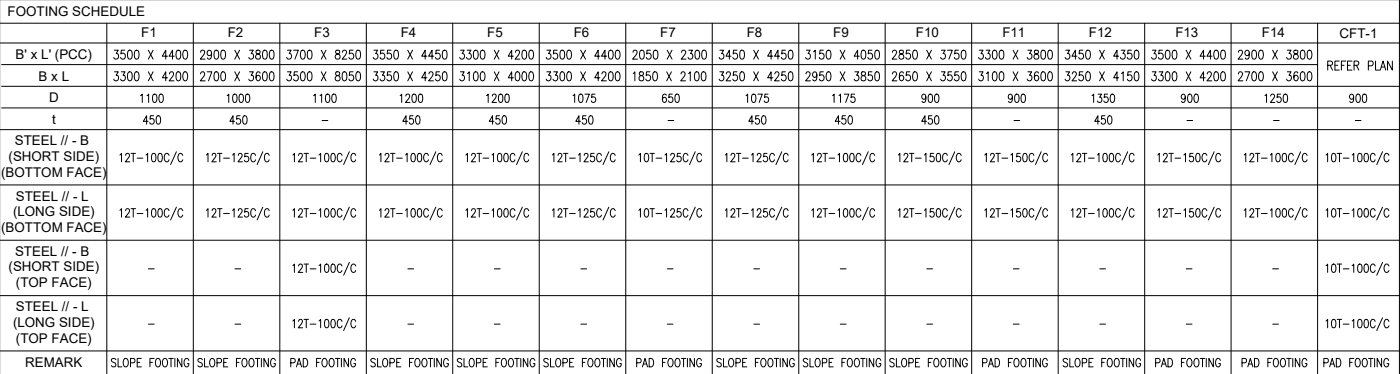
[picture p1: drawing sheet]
<svg xmlns="http://www.w3.org/2000/svg" width="585mm" height="156mm" viewBox="0 0 585 156" stroke-linecap="round" stroke-linejoin="round" font-family="sans-serif">
<defs><g id="words">
<g font-size="7.5">
<text x="46.3" y="35">3300 X 4200</text>
<text x="82.7" y="35">2700 X 3600</text>
<text x="118.6" y="35">3500 X 8050</text>
<text x="154.6" y="35">3350 X 4250</text>
<text x="191" y="35">3100 X 4000</text>
<text x="226.9" y="35">3300 X 4200</text>
<text x="263.3" y="35">1850 X 2100</text>
<text x="299.3" y="35">3250 X 4250</text>
<text x="335.6" y="35">2950 X 3850</text>
<text x="371.6" y="35">2650 X 3550</text>
<text x="407.9" y="35">3100 X 3600</text>
<text x="443.9" y="35">3250 X 4150</text>
<text x="479.9" y="35">3300 X 4200</text>
<text x="516.2" y="35">2700 X 3600</text>
<text x="553.6" y="30.4">REFER PLAN</text>
</g>
<g font-size="7.1">
<text x="46.3" y="25.9">3500 X 4400</text>
<text x="82.7" y="25.9">2900 X 3800</text>
<text x="118.6" y="25.9">3700 X 8250</text>
<text x="154.6" y="25.9">3550 X 4450</text>
<text x="191" y="25.9">3300 X 4200</text>
<text x="226.9" y="25.9">3500 X 4400</text>
<text x="263.3" y="25.9">2050 X 2300</text>
<text x="299.3" y="25.9">3450 X 4450</text>
<text x="335.6" y="25.9">3150 X 4050</text>
<text x="371.6" y="25.9">2850 X 3750</text>
<text x="407.9" y="25.9">3300 X 3800</text>
<text x="443.9" y="25.9">3450 X 4350</text>
<text x="479.9" y="25.9">3500 X 4400</text>
<text x="516.2" y="25.9">2900 X 3800</text>
<text x="58.7" y="53">450</text>
<text x="95" y="53">450</text>
<text x="167" y="53">450</text>
<text x="203.3" y="53">450</text>
<text x="239.3" y="53">450</text>
<text x="311.6" y="53">450</text>
<text x="347.9" y="53">450</text>
<text x="383.9" y="53">450</text>
<text x="456.2" y="53">450</text>
<text x="45.3" y="154.3">SLOPE FOOTING</text>
<text x="81.6" y="154.3">SLOPE FOOTING</text>
<text x="120.4" y="154.3">PAD FOOTING</text>
<text x="153.6" y="154.3">SLOPE FOOTING</text>
<text x="189.9" y="154.3">SLOPE FOOTING</text>
<text x="225.9" y="154.3">SLOPE FOOTING</text>
<text x="264.7" y="154.3">PAD FOOTING</text>
<text x="298.2" y="154.3">SLOPE FOOTING</text>
<text x="334.5" y="154.3">SLOPE FOOTING</text>
<text x="370.5" y="154.3">SLOPE FOOTING</text>
<text x="409.3" y="154.3">PAD FOOTING</text>
<text x="443.2" y="154.3">SLOPE FOOTING</text>
<text x="481.6" y="154.3">PAD FOOTING</text>
<text x="518" y="154.3">PAD FOOTING</text>
<text x="552.2" y="154.3">PAD FOOTING</text>
</g>
<g font-size="6.6">
<text x="57.6" y="43.8">1100</text>
<text x="93.6" y="43.8">1000</text>
<text x="129.9" y="43.8">1100</text>
<text x="165.9" y="43.8">1200</text>
<text x="202.2" y="43.8">1200</text>
<text x="238.2" y="43.8">1075</text>
<text x="275.6" y="43.8">650</text>
<text x="310.5" y="43.8">1075</text>
<text x="346.9" y="43.8">1175</text>
<text x="383.9" y="43.8">900</text>
<text x="420.3" y="43.8">900</text>
<text x="455.2" y="43.8">1350</text>
<text x="492.2" y="43.8">900</text>
<text x="527.5" y="43.8">1250</text>
<text x="562.8" y="43.8">900</text>
</g>
<g font-size="5.6">
<text x="3.2" y="6.7">FOOTING SCHEDULE</text>
<text x="59" y="15.6">F1</text>
<text x="95.2" y="15.6">F2</text>
<text x="131.3" y="15.6">F3</text>
<text x="167.5" y="15.6">F4</text>
<text x="203.6" y="15.6">F5</text>
<text x="239.8" y="15.6">F6</text>
<text x="275.9" y="15.6">F7</text>
<text x="312.1" y="15.6">F8</text>
<text x="348.2" y="15.6">F9</text>
<text x="382.8" y="15.6">F10</text>
<text x="418.9" y="15.6">F11</text>
<text x="455.1" y="15.6">F12</text>
<text x="491.2" y="15.6">F13</text>
<text x="527.4" y="15.6">F14</text>
<text x="559.8" y="15.9">CFT-1</text>
<text x="6.5" y="24.5">B' x L' (PCC)</text>
<text x="16.1" y="33.6">B x L</text>
<text x="20.5" y="42.6">D</text>
<text x="21.7" y="51.7">t</text>
<text x="6.2" y="60.7">STEEL // - B</text>
<text x="3.6" y="67.1">(SHORT SIDE)</text>
<text x=".5" y="73.6">(BOTTOM FACE)</text>
<text x="6.6" y="83.8">STEEL // - L</text>
<text x="5.4" y="90.2">(LONG SIDE)</text>
<text x=".5" y="96.8">(BOTTOM FACE)</text>
<text x="6.3" y="106.9">STEEL // - B</text>
<text x="3.6" y="113.3">(SHORT SIDE)</text>
<text x="6.7" y="119.8">(TOP FACE)</text>
<text x="6.6" y="130">STEEL // - L</text>
<text x="5.4" y="136.3">(LONG SIDE)</text>
<text x="6.7" y="142.9">(TOP FACE)</text>
<text x="10.6" y="153">REMARK</text>
</g>
<g font-size="2.6">
<text x="133.5" y="51.6">-</text>
<text x="278.1" y="51.6">-</text>
<text x="422.4" y="51.6">-</text>
<text x="494.7" y="51.6">-</text>
<text x="531" y="51.6">-</text>
<text x="565.3" y="51.6">-</text>
<text x="60.8" y="113.3">-</text>
<text x="97.1" y="113.3">-</text>
<text x="169.1" y="113.3">-</text>
<text x="205.4" y="113.3">-</text>
<text x="241.4" y="113.3">-</text>
<text x="277.7" y="113.3">-</text>
<text x="313.7" y="113.3">-</text>
<text x="350.1" y="113.3">-</text>
<text x="386" y="113.3">-</text>
<text x="422.4" y="113.3">-</text>
<text x="458.4" y="113.3">-</text>
<text x="494.3" y="113.3">-</text>
<text x="530.7" y="113.3">-</text>
<text x="60.8" y="136.6">-</text>
<text x="97.1" y="136.6">-</text>
<text x="169.1" y="136.6">-</text>
<text x="205.4" y="136.6">-</text>
<text x="241.4" y="136.6">-</text>
<text x="277.7" y="136.6">-</text>
<text x="313.7" y="136.6">-</text>
<text x="350.1" y="136.6">-</text>
<text x="386" y="136.6">-</text>
<text x="422.4" y="136.6">-</text>
<text x="458.4" y="136.6">-</text>
<text x="494.3" y="136.6">-</text>
<text x="530.7" y="136.6">-</text>
</g>
</g></defs>
<!-- layer: LINE_BSE -->
<g fill="none" stroke="#000" stroke-width=".42">
<path d="M584.9 -.1v156.2M-.1 17.9h585M-.1 9.7h585M44.6 9.7v146.4M80.8 9.7v146.4M116.9 9.7v146.4M153.1 9.7v146.4M189.2 9.7v146.4M225.4 9.7v146.4M261.5 9.7v146.4M297.7 9.7v146.4M333.8 9.7v146.4"/>
<path d="M369.9 9.7v146.4M406.1 9.7v146.4M442.2 9.7v146.4M478.4 9.7v146.4M514.5 9.7v146.4M550.6 9.7v146.4"/>
</g>
<!-- layer: LINE1_BSE -->
<path d="M.7 36h584.2M.7 27h549.9M-.1 54.1h585M.7 45h584.2M-.1 77.2h585M-.1 100.2h585M-.1 123.3h585M-.1 146.4h585" fill="none" stroke="#000" stroke-width=".42"/>
<!-- layer: TEXT_BSE -->
<g fill="none" stroke="#000" stroke-width=".42">
<path d="M50.1 64.7l.7-.7v3.5M52.5 64.8l.5-.8h.6l.5 .7-.1 .7-1.6 2.1h1.8M54.8 64h1.9M55.7 64v3.5M57.3 66h2.4M61 64.7l.7-.7v3.5M63.7 64.2l.7-.2a2.29 2.29 0 0 1 0 3.5h-.3a2.64 2.64 0 0 1-.4-3.3zM66.4 64.2l.6-.2a2.29 2.29 0 0 1 0 3.5h-.2a2.64 2.64 0 0 1-.4-3.3zM70.6 64.8a1.03 1.03 0 0 0-1.2-.8 1.03 1.03 0 0 0-.8 1.4v.8a1.03 1.03 0 0 0 .8 1.3 1.03 1.03 0 0 0 1.2-.8M73.7 63.3l-2.4 5.4M76.4 64.8a.96 .96 0 0 0-1.5-.6 2.32 2.32 0 0 0 .3 3.3 1.03 1.03 0 0 0 1.2-.8M86.3 64.7l.6-.7v3.5"/>
<path d="M88.7 64.8l.2-.6a.95 .95 0 0 1 1.3 .3 .95 .95 0 0 1-.4 1.3l-1.3 1.7h1.9M90.9 64h1.9M91.8 64v3.5M93.4 66h2.5M97.2 64.7l.6-.7v3.5M99.6 64.8l.1-.5a.85 .85 0 0 1 1.2-.1 .85 .85 0 0 1 .2 1.2l-1.6 2.1h1.8M103.7 64h-1.3l-.1 1.5a1.08 1.08 0 0 1 1.4 .1 1.08 1.08 0 0 1 0 1.5 1.08 1.08 0 0 1-1.4 .1l-.2-.4M106.8 64.8a1.03 1.03 0 0 0-1.3-.8 1.03 1.03 0 0 0-.7 1.4v.8a1.03 1.03 0 0 0 .7 1.3 1.03 1.03 0 0 0 1.3-.8M109.8 63.3l-2.3 5.4M112.5 64.8a.91 .91 0 0 0-1.4-.6 2.32 2.32 0 0 0 .2 3.3 .97 .97 0 0 0 1.2-.8M122.4 64.7l.6-.7v3.5M124.8 64.8l.3-.6a.95 .95 0 0 1 1.3 .3 .95 .95 0 0 1-.4 1.3l-1.4 1.7h1.9"/>
<path d="M127.1 64h1.8M128 64v3.5M129.6 66h2.4M133.3 64.7l.7-.7v3.5M136 64.2l.7-.2a2.29 2.29 0 0 1 0 3.5h-.3a2.71 2.71 0 0 1-.4-3.3zM138.7 64.2l.6-.2a2.29 2.29 0 0 1 0 3.5h-.3a2.71 2.71 0 0 1-.3-3.3zM142.9 64.8a.96 .96 0 0 0-1.4-.6 2.43 2.43 0 0 0 .2 3.3 1.03 1.03 0 0 0 1.2-.8M146 63.3l-2.4 5.4M148.6 64.8a1.03 1.03 0 0 0-1.2-.8 1.03 1.03 0 0 0-.7 1.4v.8a1.03 1.03 0 0 0 .7 1.3 1.03 1.03 0 0 0 1.2-.8M158.6 64.7l.6-.7v3.5M160.9 64.8l.2-.5a.94 .94 0 0 1 1.4 .1 .94 .94 0 0 1-.3 1.4l-1.4 1.7h1.9M163.2 64h1.9"/>
<path d="M164.1 64v3.5M165.8 66h2.3M169.5 64.7l.7-.7v3.5M172.1 64.2l.7-.2a2.37 2.37 0 0 1 0 3.5h-.3a2.57 2.57 0 0 1-.4-3.3zM174.8 64.2l.7-.2a2.37 2.37 0 0 1 0 3.5h-.3a2.57 2.57 0 0 1-.4-3.3zM179.1 64.8a.96 .96 0 0 0-1.5-.6 2.32 2.32 0 0 0 .3 3.3 1.03 1.03 0 0 0 1.2-.8M182.1 63.3l-2.4 5.4M184.8 64.8a1.03 1.03 0 0 0-1.3-.8 1.03 1.03 0 0 0-.7 1.4v.8a1.03 1.03 0 0 0 .7 1.3 1.03 1.03 0 0 0 1.3-.8M194.7 64.7l.6-.7v3.5M197.1 64.8l.1-.5a.85 .85 0 0 1 1.2-.2 .85 .85 0 0 1 .2 1.3l-1.6 2.1h1.8M199.4 64h1.8M200.3 64v3.5"/>
<path d="M201.9 66h2.4M205.6 64.7l.7-.7v3.5M208.3 64.2l.6-.2a2.29 2.29 0 0 1 0 3.5h-.2a2.57 2.57 0 0 1-.4-3.3zM211 64.2l.6-.2a2.29 2.29 0 0 1 0 3.5h-.3a2.57 2.57 0 0 1-.3-3.3zM215.2 64.8a.91 .91 0 0 0-1.4-.6 2.32 2.32 0 0 0 .2 3.3 .97 .97 0 0 0 1.2-.8M218.3 63.3l-2.4 5.4M221 64.8a.96 .96 0 0 0-1.5-.6 2.43 2.43 0 0 0 .2 3.3 1.03 1.03 0 0 0 1.3-.8M230.8 64.7l.7-.7v3.5M233.2 64.8l.3-.6a.95 .95 0 0 1 1.3 .3 .95 .95 0 0 1-.4 1.3l-1.3 1.7h1.9M235.5 64h1.8M236.4 64v3.5M238 66h2.4"/>
<path d="M241.7 64.7l.7-.7v3.5M244.2 64.8l.1-.5a.85 .85 0 0 1 1.2-.2 .85 .85 0 0 1 .1 1.3l-1.6 2.1h1.9M248.3 64h-1.4l-.1 1.5a1.08 1.08 0 0 1 1.5 .1 1.08 1.08 0 0 1 0 1.5 1.08 1.08 0 0 1-1.5 .1l-.1-.4M251.4 64.8a1.03 1.03 0 0 0-1.3-.8 1.03 1.03 0 0 0-.7 1.4v.8a1.03 1.03 0 0 0 .7 1.3 1.03 1.03 0 0 0 1.3-.8M254.4 63.3l-2.4 5.4M257.1 64.8a.96 .96 0 0 0-1.5-.6 2.32 2.32 0 0 0 .3 3.3 1.03 1.03 0 0 0 1.2-.8M267 64.7l.6-.7v3.5M269.6 64.2l.7-.2a2.29 2.29 0 0 1 0 3.5h-.3a2.57 2.57 0 0 1-.4-3.3zM271.6 64h1.9M272.6 64v3.5M274.2 66h2.4M277.9 64.7l.7-.7v3.5"/>
<path d="M280.3 64.8l.3-.6a.95 .95 0 0 1 1.3 .3 .95 .95 0 0 1-.4 1.3l-1.3 1.7h1.8M284.4 64h-1.3l-.1 1.5a1.08 1.08 0 0 1 1.4 .1 1.08 1.08 0 0 1 0 1.5 1.08 1.08 0 0 1-1.4 .1l-.2-.4M287.5 64.8a1.03 1.03 0 0 0-1.3-.8 1.03 1.03 0 0 0-.7 1.4v.8a1.03 1.03 0 0 0 .7 1.3 1.03 1.03 0 0 0 1.3-.8M290.6 63.3l-2.4 5.4M293.2 64.8a.91 .91 0 0 0-1.4-.6 2.32 2.32 0 0 0 .2 3.3 .97 .97 0 0 0 1.2-.8M303.1 64.7l.7-.7v3.5M305.5 64.8l.3-.6a.95 .95 0 0 1 1.3 .3 .95 .95 0 0 1-.4 1.3l-1.3 1.7h1.8M307.8 64h1.8M308.7 64v3.5M310.3 66h2.4M314 64.7l.7-.7v3.5M316.5 64.8l.2-.6a.95 .95 0 0 1 1.3 .3 .95 .95 0 0 1-.4 1.3l-1.3 1.7h1.9"/>
<path d="M320.6 64h-1.3l-.2 1.5a1.08 1.08 0 0 1 1.5 .1 1.08 1.08 0 0 1 0 1.5 1.08 1.08 0 0 1-1.5 .1l-.1-.4M323.7 64.8a.96 .96 0 0 0-1.5-.6 2.32 2.32 0 0 0 .2 3.3 1.03 1.03 0 0 0 1.3-.8M326.7 63.3l-2.4 5.4M329.4 64.8a1.03 1.03 0 0 0-1.3-.8 1.03 1.03 0 0 0-.7 1.4v.8a1.03 1.03 0 0 0 .7 1.3 1.03 1.03 0 0 0 1.3-.8M339.2 64.7l.7-.7v3.5M341.6 64.8l.2-.5a.85 .85 0 0 1 1.2-.2 .85 .85 0 0 1 .1 1.3l-1.6 2.1h1.9M343.9 64h1.9M344.9 64v3.5M346.5 66h2.3M350.2 64.7l.6-.7v3.5M352.9 64.2l.6-.2a2.29 2.29 0 0 1 0 3.5h-.3a2.57 2.57 0 0 1-.3-3.3zM355.5 64.2l.7-.2a2.29 2.29 0 0 1 0 3.5h-.3a2.57 2.57 0 0 1-.4-3.3z"/>
<path d="M359.8 64.8a.91 .91 0 0 0-1.5-.6 2.32 2.32 0 0 0 .3 3.3 .97 .97 0 0 0 1.2-.8M362.9 63.3l-2.5 5.4M365.5 64.8a1.03 1.03 0 0 0-1.2-.8 1.03 1.03 0 0 0-.8 1.4v.8a1.03 1.03 0 0 0 .8 1.3 1.03 1.03 0 0 0 1.2-.8M375.4 64.7l.7-.7v3.5M377.8 64.8l.1-.5a.85 .85 0 0 1 1.2-.1 .85 .85 0 0 1 .2 1.2l-1.6 2.1h1.8M380 64h1.9M381 64v3.5M382.6 66h2.4M386.4 64.7l.6-.7v3.5M390.2 64h-1.4l-.1 1.5a1.07 1.07 0 0 1 1.5 .1 1.07 1.07 0 0 1 0 1.5 1.07 1.07 0 0 1-1.5 .1l-.1-.4M391.6 64.2l.7-.2a2.3 2.3 0 0 1 0 3.5h-.2a2.64 2.64 0 0 1-.5-3.3zM395.9 64.8a.91 .91 0 0 0-1.4-.6 2.32 2.32 0 0 0 .2 3.3 .97 .97 0 0 0 1.2-.8"/>
<path d="M399 63.3l-2.4 5.4M401.7 64.8a.96 .96 0 0 0-1.5-.6 2.32 2.32 0 0 0 .2 3.3 1.03 1.03 0 0 0 1.3-.8M411.5 64.7l.7-.7v3.5M414 64.8l.2-.6a.95 .95 0 0 1 1.3 .3 .95 .95 0 0 1-.4 1.3l-1.3 1.7h1.9M416.2 64h1.9M417.1 64v3.5M418.7 66h2.4M422.5 64.7l.6-.7v3.5M426.4 64h-1.4l-.1 1.5a1.07 1.07 0 0 1 1.4 .1 1.07 1.07 0 0 1 0 1.5 1.07 1.07 0 0 1-1.4 .1l-.2-.4M427.8 64.2l.7-.2a2.3 2.3 0 0 1 0 3.5h-.3a2.64 2.64 0 0 1-.4-3.3zM432.1 64.8a1.03 1.03 0 0 0-1.3-.8 1.03 1.03 0 0 0-.7 1.4v.8a1.03 1.03 0 0 0 .7 1.3 1.03 1.03 0 0 0 1.3-.8M435.1 63.3l-2.4 5.4"/>
<path d="M437.8 64.8a.91 .91 0 0 0-1.5-.6 2.32 2.32 0 0 0 .3 3.3 .97 .97 0 0 0 1.2-.8M447.7 64.7l.7-.7v3.5M450.1 64.8l.3-.6a.95 .95 0 0 1 1.3 .3 .95 .95 0 0 1-.4 1.3l-1.4 1.7h1.9M452.3 64h1.9M453.3 64v3.5M454.9 66h2.4M458.6 64.7l.7-.7v3.5M461.3 64.2l.7-.2a2.3 2.3 0 0 1 0 3.5h-.3a2.64 2.64 0 0 1-.4-3.3zM463.9 64.2l.7-.2a2.3 2.3 0 0 1 0 3.5h-.2a2.64 2.64 0 0 1-.5-3.3zM468.2 64.8a.96 .96 0 0 0-1.5-.6 2.43 2.43 0 0 0 .3 3.3 1.03 1.03 0 0 0 1.2-.8M471.3 63.3l-2.4 5.4M473.9 64.8a.91 .91 0 0 0-1.4-.6 2.32 2.32 0 0 0 .3 3.3 .97 .97 0 0 0 1.1-.8"/>
<path d="M483.8 64.7l.7-.7v3.5M486.2 64.8l.1-.5a.94 .94 0 0 1 1.5 .1 .94 .94 0 0 1-.4 1.4l-1.3 1.7h1.9M488.5 64h1.9M489.4 64v3.5M491 66h2.4M494.8 64.7l.6-.7v3.5M498.6 64h-1.3l-.1 1.5a1.05 1.05 0 0 1 1.4 .1 1.05 1.05 0 0 1 0 1.5 1.05 1.05 0 0 1-1.4 .1l-.2-.4M500.1 64.2l.7-.2a2.38 2.38 0 0 1 0 3.5h-.3a2.57 2.57 0 0 1-.4-3.3zM504.4 64.8a.96 .96 0 0 0-1.5-.6 2.32 2.32 0 0 0 .2 3.3 1.03 1.03 0 0 0 1.3-.8M507.4 63.3l-2.4 5.4M510.1 64.8a1.03 1.03 0 0 0-1.3-.8 1.03 1.03 0 0 0-.7 1.4v.8a1.03 1.03 0 0 0 .7 1.3 1.03 1.03 0 0 0 1.3-.8M520 64.7l.6-.7v3.5"/>
<path d="M522.4 64.8l.1-.5a.85 .85 0 0 1 1.2-.2 .85 .85 0 0 1 .2 1.3l-1.7 2.1h1.9M524.7 64h1.8M525.6 64v3.5M527.2 66h2.4M530.9 64.7l.7-.7v3.5M533.6 64.2l.6-.2a2.3 2.3 0 0 1 0 3.5h-.2a2.57 2.57 0 0 1-.4-3.3zM536.3 64.2l.6-.2a2.3 2.3 0 0 1 0 3.5h-.3a2.57 2.57 0 0 1-.3-3.3zM540.5 64.8a.91 .91 0 0 0-1.5-.6 2.32 2.32 0 0 0 .3 3.3 .97 .97 0 0 0 1.2-.8M543.6 63.3l-2.4 5.4M546.2 64.8a1.03 1.03 0 0 0-1.2-.8 1.03 1.03 0 0 0-.7 1.4v.8a1.03 1.03 0 0 0 .7 1.3 1.03 1.03 0 0 0 1.2-.8M554.2 64.7l.6-.7v3.5M556.8 64.2l.7-.2a2.3 2.3 0 0 1 0 3.5h-.2a2.64 2.64 0 0 1-.5-3.3z"/>
<path d="M558.8 64h1.9M559.8 64v3.5M561.4 66h2.4M565.1 64.7l.7-.7v3.5M567.7 64.2l.7-.2a2.3 2.3 0 0 1 0 3.5h-.2a2.64 2.64 0 0 1-.5-3.3zM570.4 64.2l.7-.2a2.3 2.3 0 0 1 0 3.5h-.3a2.64 2.64 0 0 1-.4-3.3zM574.7 64.8a.91 .91 0 0 0-1.4-.6 2.32 2.32 0 0 0 .2 3.3 .97 .97 0 0 0 1.2-.8M577.8 63.3l-2.4 5.4M580.4 64.8a.96 .96 0 0 0-1.4-.6 2.32 2.32 0 0 0 .2 3.3 1.03 1.03 0 0 0 1.2-.8M50.1 87.7l.7-.6v3.5M52.5 87.9l.5-.8h.6l.5 .6-.4 1.2-1.3 1.7h1.8M54.8 87.1h1.9"/>
<path d="M55.7 87.1v3.5M57.3 89.1h2.4M61 87.7l.7-.6v3.5M63.7 87.2l.7-.1a2.3 2.3 0 0 1 0 3.5h-.3a2.62 2.62 0 0 1-.4-3.4zM66.4 87.2l.6-.1a2.3 2.3 0 0 1 0 3.5h-.2a2.62 2.62 0 0 1-.4-3.4zM70.6 87.9a1.03 1.03 0 0 0-1.2-.8 1.03 1.03 0 0 0-.8 1.3v.9a1.02 1.02 0 0 0 .8 1.3 1.02 1.02 0 0 0 1.2-.9M73.7 86.4l-2.4 5.4M76.4 87.9a.96 .96 0 0 0-1.5-.7 2.31 2.31 0 0 0 .3 3.4 1.03 1.03 0 0 0 1.2-.9M86.3 87.7l.6-.6v3.5M88.7 87.9l.5-.8h.5l.5 .6-.4 1.2-1.3 1.7h1.9M90.9 87.1h1.9M91.8 87.1v3.5"/>
<path d="M93.4 89.1h2.5M97.2 87.7l.6-.6v3.5M99.6 87.9l.1-.5a.85 .85 0 0 1 1.2-.2 .85 .85 0 0 1 .2 1.2l-1.6 2.2h1.8M103.7 87.1h-1.3l-.1 1.5a1.07 1.07 0 0 1 1.4 .1 1.07 1.07 0 0 1 0 1.4 1.07 1.07 0 0 1-1.4 .1l-.2-.3M106.8 87.9a1.03 1.03 0 0 0-1.3-.8 1.03 1.03 0 0 0-.7 1.3v.9a1.02 1.02 0 0 0 .7 1.3 1.02 1.02 0 0 0 1.3-.9M109.8 86.4l-2.3 5.4M112.5 87.9a.91 .91 0 0 0-1.4-.7 2.31 2.31 0 0 0 .2 3.4 .97 .97 0 0 0 1.2-.9M122.4 87.7l.6-.6v3.5M124.8 87.9l.5-.8h.6l.5 .6-.4 1.2-1.4 1.7h1.9M127.1 87.1h1.8M128 87.1v3.5M129.6 89.1h2.4"/>
<path d="M133.3 87.7l.7-.6v3.5M136 87.2l.7-.1a2.3 2.3 0 0 1 0 3.5h-.3a2.69 2.69 0 0 1-.4-3.4zM138.7 87.2l.6-.1a2.3 2.3 0 0 1 0 3.5h-.3a2.69 2.69 0 0 1-.3-3.4zM142.9 87.9a.96 .96 0 0 0-1.4-.7 2.41 2.41 0 0 0 .2 3.4 1.03 1.03 0 0 0 1.2-.9M146 86.4l-2.4 5.4M148.6 87.9a1.03 1.03 0 0 0-1.2-.8 1.03 1.03 0 0 0-.7 1.3v.9a1.02 1.02 0 0 0 .7 1.3 1.02 1.02 0 0 0 1.2-.9M158.6 87.7l.6-.6v3.5M160.9 87.9l.2-.5a.85 .85 0 0 1 1.2-.2 .85 .85 0 0 1 .1 1.2l-1.6 2.2h1.9M163.2 87.1h1.9M164.1 87.1v3.5M165.8 89.1h2.3M169.5 87.7l.7-.6v3.5"/>
<path d="M172.1 87.2l.7-.1a2.38 2.38 0 0 1 0 3.5h-.3a2.55 2.55 0 0 1-.4-3.4zM174.8 87.2l.7-.1a2.38 2.38 0 0 1 0 3.5h-.3a2.55 2.55 0 0 1-.4-3.4zM179.1 87.9a.96 .96 0 0 0-1.5-.7 2.31 2.31 0 0 0 .3 3.4 1.03 1.03 0 0 0 1.2-.9M182.1 86.4l-2.4 5.4M184.8 87.9a1.03 1.03 0 0 0-1.3-.8 1.03 1.03 0 0 0-.7 1.3v.9a1.02 1.02 0 0 0 .8 1.3 1.02 1.02 0 0 0 1.2-.9M194.7 87.7l.6-.6v3.5M197.1 87.9l.1-.5a.85 .85 0 0 1 1.2-.2 .85 .85 0 0 1 .2 1.2l-1.6 2.2h1.8M199.4 87.1h1.8M200.3 87.1v3.5M201.9 89.1h2.4M205.6 87.7l.7-.6v3.5M208.3 87.2l.6-.1a2.3 2.3 0 0 1 0 3.5h-.2a2.55 2.55 0 0 1-.4-3.4z"/>
<path d="M211 87.2l.6-.1a2.3 2.3 0 0 1 0 3.5h-.3a2.55 2.55 0 0 1-.3-3.4zM215.2 87.9a.91 .91 0 0 0-1.4-.7 2.31 2.31 0 0 0 .2 3.4 .97 .97 0 0 0 1.2-.9M218.3 86.4l-2.4 5.4M221 87.9a.96 .96 0 0 0-1.5-.7 2.41 2.41 0 0 0 .2 3.4 1.03 1.03 0 0 0 1.3-.9M230.8 87.7l.7-.6v3.5M233.2 87.9l.5-.8h.6l.5 .6-.4 1.2-1.3 1.7h1.9M235.5 87.1h1.8M236.4 87.1v3.5M238 89.1h2.4M241.7 87.7l.7-.6v3.5M244.2 87.9l.1-.5a.85 .85 0 0 1 1.2-.2 .85 .85 0 0 1 .1 1.2l-1.6 2.2h1.9M248.3 87.1h-1.4l-.1 1.5a1.07 1.07 0 0 1 1.5 .1 1.07 1.07 0 0 1 0 1.4 1.07 1.07 0 0 1-1.5 .1l-.1-.3"/>
<path d="M251.4 87.9a1.03 1.03 0 0 0-1.3-.8 1.03 1.03 0 0 0-.7 1.3v.9a1.02 1.02 0 0 0 .7 1.3 1.02 1.02 0 0 0 1.3-.9M254.4 86.4l-2.4 5.4M257.1 87.9a.96 .96 0 0 0-1.5-.7 2.31 2.31 0 0 0 .3 3.4 1.03 1.03 0 0 0 1.2-.9M267 87.7l.6-.6v3.5M269.6 87.2l.7-.1a2.3 2.3 0 0 1 0 3.5h-.3a2.55 2.55 0 0 1-.4-3.4zM271.6 87.1h1.9M272.6 87.1v3.5M274.2 89.1h2.4M277.9 87.7l.7-.6v3.5M280.3 87.9l.5-.8h.6l.5 .6-.4 1.2-1.3 1.7h1.8M284.4 87.1h-1.3l-.1 1.5a1.07 1.07 0 0 1 1.4 .1 1.07 1.07 0 0 1 0 1.4 1.07 1.07 0 0 1-1.4 .1l-.2-.3M287.5 87.9a1.03 1.03 0 0 0-1.3-.8 1.03 1.03 0 0 0-.7 1.3v.9a1.02 1.02 0 0 0 .8 1.3 1.02 1.02 0 0 0 1.2-.9"/>
<path d="M290.6 86.4l-2.4 5.4M293.2 87.9a.91 .91 0 0 0-1.4-.7 2.31 2.31 0 0 0 .2 3.4 .97 .97 0 0 0 1.2-.9M303.1 87.7l.7-.6v3.5M305.5 87.9l.5-.8h.6l.5 .6-.4 1.2-1.3 1.7h1.8M307.8 87.1h1.8M308.7 87.1v3.5M310.3 89.1h2.4M314 87.7l.7-.6v3.5M316.5 87.9l.5-.8h.5l.5 .6-.4 1.2-1.3 1.7h1.9M320.6 87.1h-1.3l-.2 1.5a1.04 1.04 0 0 1 1.5 .1 1.04 1.04 0 0 1-.1 1.5 1.04 1.04 0 0 1-1.5-.3M323.7 87.9a.96 .96 0 0 0-1.5-.7 2.31 2.31 0 0 0 .2 3.4 1.03 1.03 0 0 0 1.3-.9M326.7 86.4l-2.4 5.4"/>
<path d="M329.4 87.9a1.03 1.03 0 0 0-1.3-.8 1.03 1.03 0 0 0-.7 1.3v.9a1.02 1.02 0 0 0 .7 1.3 1.02 1.02 0 0 0 1.3-.9M339.2 87.7l.7-.6v3.5M341.6 87.9l.2-.5a.85 .85 0 0 1 1.2-.2 .85 .85 0 0 1 .1 1.2l-1.6 2.2h1.9M343.9 87.1h1.9M344.9 87.1v3.5M346.5 89.1h2.3M350.2 87.7l.6-.6v3.5M352.9 87.2l.6-.1a2.3 2.3 0 0 1 0 3.5h-.3a2.55 2.55 0 0 1-.3-3.4zM355.5 87.2l.7-.1a2.3 2.3 0 0 1 0 3.5h-.3a2.55 2.55 0 0 1-.4-3.4zM359.8 87.9a.91 .91 0 0 0-1.5-.7 2.31 2.31 0 0 0 .3 3.4 .97 .97 0 0 0 1.2-.9M362.9 86.4l-2.5 5.4M365.5 87.9a1.03 1.03 0 0 0-1.2-.8 1.03 1.03 0 0 0-.8 1.3v.9a1.02 1.02 0 0 0 .8 1.3 1.02 1.02 0 0 0 1.2-.9"/>
<path d="M375.4 87.7l.7-.6v3.5M377.8 87.9l.1-.5a.85 .85 0 0 1 1.2-.2 .85 .85 0 0 1 .2 1.2l-1.6 2.2h1.8M380 87.1h1.9M381 87.1v3.5M382.6 89.1h2.4M386.4 87.7l.6-.6v3.5M390.2 87.1h-1.4l-.1 1.5a1.07 1.07 0 0 1 1.5 .1 1.07 1.07 0 0 1 0 1.4 1.07 1.07 0 0 1-1.5 .1l-.1-.3M391.6 87.2l.7-.1a2.3 2.3 0 0 1 0 3.5h-.2a2.62 2.62 0 0 1-.5-3.4zM395.9 87.9a.91 .91 0 0 0-1.4-.7 2.31 2.31 0 0 0 .2 3.4 .97 .97 0 0 0 1.2-.9M399 86.4l-2.4 5.4M401.7 87.9a.96 .96 0 0 0-1.5-.7 2.31 2.31 0 0 0 .2 3.4 1.03 1.03 0 0 0 1.3-.9M411.5 87.7l.7-.6v3.5"/>
<path d="M414 87.9l.5-.8h.5l.6 .6-.5 1.2-1.3 1.7h1.9M416.2 87.1h1.9M417.1 87.1v3.5M418.7 89.1h2.4M422.5 87.7l.6-.6v3.5M426.4 87.1h-1.4l-.1 1.5a1.07 1.07 0 0 1 1.4 .1 1.07 1.07 0 0 1 0 1.4 1.07 1.07 0 0 1-1.4 .1l-.2-.3M427.8 87.2l.7-.1a2.3 2.3 0 0 1 0 3.5h-.3a2.62 2.62 0 0 1-.4-3.4zM432.1 87.9a1.03 1.03 0 0 0-1.3-.8 1.03 1.03 0 0 0-.7 1.3v.9a1.02 1.02 0 0 0 .7 1.3 1.02 1.02 0 0 0 1.3-.9M435.1 86.4l-2.4 5.4M437.8 87.9a.91 .91 0 0 0-1.5-.7 2.31 2.31 0 0 0 .3 3.4 .97 .97 0 0 0 1.2-.9M447.7 87.7l.7-.6v3.5M450.1 87.9l.5-.8h.6l.5 .6-.4 1.2-1.4 1.7h1.9"/>
<path d="M452.3 87.1h1.9M453.3 87.1v3.5M454.9 89.1h2.4M458.6 87.7l.7-.6v3.5M461.3 87.2l.7-.1a2.3 2.3 0 0 1 0 3.5h-.3a2.62 2.62 0 0 1-.4-3.4zM463.9 87.2l.7-.1a2.3 2.3 0 0 1 0 3.5h-.2a2.62 2.62 0 0 1-.5-3.4zM468.2 87.9a.96 .96 0 0 0-1.5-.7 2.41 2.41 0 0 0 .3 3.4 1.03 1.03 0 0 0 1.2-.9M471.3 86.4l-2.4 5.4M473.9 87.9a.91 .91 0 0 0-1.4-.7 2.31 2.31 0 0 0 .3 3.4 .97 .97 0 0 0 1.1-.9M483.8 87.7l.7-.6v3.5M486.2 87.9l.1-.5a.85 .85 0 0 1 1.2-.2 .85 .85 0 0 1 .2 1.2l-1.6 2.2h1.9M488.5 87.1h1.9"/>
<path d="M489.4 87.1v3.5M491 89.1h2.4M494.8 87.7l.6-.6v3.5M498.6 87.1h-1.3l-.1 1.5a1.05 1.05 0 0 1 1.4 .1 1.05 1.05 0 0 1 0 1.4 1.05 1.05 0 0 1-1.4 .1l-.2-.3M500.1 87.2l.7-.1a2.38 2.38 0 0 1 0 3.5h-.3a2.55 2.55 0 0 1-.4-3.4zM504.4 87.9a.96 .96 0 0 0-1.5-.7 2.31 2.31 0 0 0 .2 3.4 1.03 1.03 0 0 0 1.3-.9M507.4 86.4l-2.4 5.4M510.1 87.9a1.03 1.03 0 0 0-1.3-.8 1.03 1.03 0 0 0-.7 1.3v.9a1.02 1.02 0 0 0 .7 1.3 1.02 1.02 0 0 0 1.3-.9M520 87.7l.6-.6v3.5M522.4 87.9l.1-.5a.85 .85 0 0 1 1.2-.2 .85 .85 0 0 1 .2 1.2l-1.7 2.2h1.9M524.7 87.1h1.8M525.6 87.1v3.5"/>
<path d="M527.2 89.1h2.4M530.9 87.7l.7-.6v3.5M533.6 87.2l.6-.1a2.3 2.3 0 0 1 0 3.5h-.2a2.55 2.55 0 0 1-.4-3.4zM536.3 87.2l.6-.1a2.3 2.3 0 0 1 0 3.5h-.3a2.55 2.55 0 0 1-.3-3.4zM540.5 87.9a.91 .91 0 0 0-1.5-.7 2.31 2.31 0 0 0 .3 3.4 .97 .97 0 0 0 1.2-.9M543.6 86.4l-2.4 5.4M546.2 87.9a1.03 1.03 0 0 0-1.2-.8 1.03 1.03 0 0 0-.7 1.3v.9a1.02 1.02 0 0 0 .7 1.3 1.02 1.02 0 0 0 1.2-.9M554.2 87.7l.6-.6v3.5M556.8 87.2l.7-.1a2.3 2.3 0 0 1 0 3.5h-.2a2.62 2.62 0 0 1-.5-3.4zM558.8 87.1h1.9M559.8 87.1v3.5M561.4 89.1h2.4"/>
<path d="M565.1 87.7l.7-.6v3.5M567.7 87.2l.7-.1a2.3 2.3 0 0 1 0 3.5h-.2a2.62 2.62 0 0 1-.5-3.4zM570.4 87.2l.7-.1a2.3 2.3 0 0 1 0 3.5h-.3a2.62 2.62 0 0 1-.4-3.4zM574.7 87.9a.91 .91 0 0 0-1.4-.7 2.31 2.31 0 0 0 .2 3.4 .97 .97 0 0 0 1.2-.9M577.8 86.4l-2.4 5.4M580.4 87.9a.96 .96 0 0 0-1.4-.7 2.31 2.31 0 0 0 .2 3.4 1.03 1.03 0 0 0 1.2-.9M122.4 110.8l.6-.6v3.5M124.8 111l.5-.8h.6l.5 .6-.4 1.2-1.4 1.7h1.9M127.1 110.2h1.8M128 110.2v3.5M129.6 112.2h2.4M133.3 110.8l.7-.6v3.5"/>
<path d="M136 110.4l.7-.2a2.25 2.25 0 0 1 0 3.5h-.3a2.64 2.64 0 0 1-.4-3.3zM138.7 110.4l.6-.2a2.25 2.25 0 0 1 0 3.5h-.3a2.64 2.64 0 0 1-.3-3.3zM142.9 111a1.03 1.03 0 0 0-1.2-.8 1.03 1.03 0 0 0-.8 1.3v.8a1.03 1.03 0 0 0 .8 1.3 1.03 1.03 0 0 0 1.2-.7M146 109.5l-2.4 5.3M148.6 111a1.03 1.03 0 0 0-1.2-.8 1.03 1.03 0 0 0-.7 1.3v.8a1.03 1.03 0 0 0 .7 1.3 1.03 1.03 0 0 0 1.2-.7M554.2 110.9l.6-.7v3.5M556.8 110.4l.7-.2a2.25 2.25 0 0 1 0 3.5h-.2a2.57 2.57 0 0 1-.5-3.3zM558.8 110.2h1.9M559.8 110.2v3.5M561.4 112.2h2.4M565.1 110.9l.7-.7v3.5M567.7 110.4l.7-.2a2.25 2.25 0 0 1 0 3.5h-.2a2.57 2.57 0 0 1-.5-3.3z"/>
<path d="M570.4 110.4l.7-.2a2.25 2.25 0 0 1 0 3.5h-.3a2.57 2.57 0 0 1-.4-3.3zM574.7 111a1.03 1.03 0 0 0-1.3-.8 1.03 1.03 0 0 0-.7 1.3v.8a1.03 1.03 0 0 0 .7 1.3 1.03 1.03 0 0 0 1.3-.7M577.8 109.5l-2.4 5.3M580.4 111a1.05 1.05 0 0 0-1.2-.8 1.05 1.05 0 0 0-.8 1.3v.8a1.05 1.05 0 0 0 .8 1.3 1.05 1.05 0 0 0 1.2-.7M122.4 133.9l.6-.6v3.5M124.8 134.1l.5-.8h.6l.5 .6-.4 1.2-1.4 1.7h1.9M127.1 133.3h1.8M128 133.3v3.5M129.6 135.2h2.4M133.3 133.9l.7-.6v3.5M136 133.4l.7-.1a2.29 2.29 0 0 1 0 3.5h-.3a2.71 2.71 0 0 1-.4-3.4zM138.7 133.4l.6-.1a2.29 2.29 0 0 1 0 3.5h-.3a2.71 2.71 0 0 1-.3-3.4z"/>
<path d="M142.9 134.1a.96 .96 0 0 0-1.4-.7 2.43 2.43 0 0 0 .2 3.4 1.03 1.03 0 0 0 1.2-.9M146 132.6l-2.4 5.3M148.6 134.1a1.02 1.02 0 0 0-1.2-.8 1.02 1.02 0 0 0-.7 1.3v.8a1.03 1.03 0 0 0 .7 1.4 1.03 1.03 0 0 0 1.2-.9M554.2 133.9l.6-.6v3.5M556.8 133.4l.7-.1a2.29 2.29 0 0 1 0 3.5h-.2a2.64 2.64 0 0 1-.5-3.4zM558.8 133.3h1.9M559.8 133.3v3.5M561.4 135.2h2.4M565.1 133.9l.7-.6v3.5M567.7 133.4l.7-.1a2.29 2.29 0 0 1 0 3.5h-.2a2.64 2.64 0 0 1-.5-3.4zM570.4 133.4l.7-.1a2.29 2.29 0 0 1 0 3.5h-.3a2.64 2.64 0 0 1-.4-3.4zM574.7 134.1a.91 .91 0 0 0-1.4-.7 2.32 2.32 0 0 0 .2 3.4 .97 .97 0 0 0 1.2-.9"/>
<path d="M577.8 132.6l-2.4 5.3M580.4 134.1a.96 .96 0 0 0-1.4-.7 2.32 2.32 0 0 0 .2 3.4 1.03 1.03 0 0 0 1.2-.9"/>
</g>
<use href="#words"/>
</svg>
